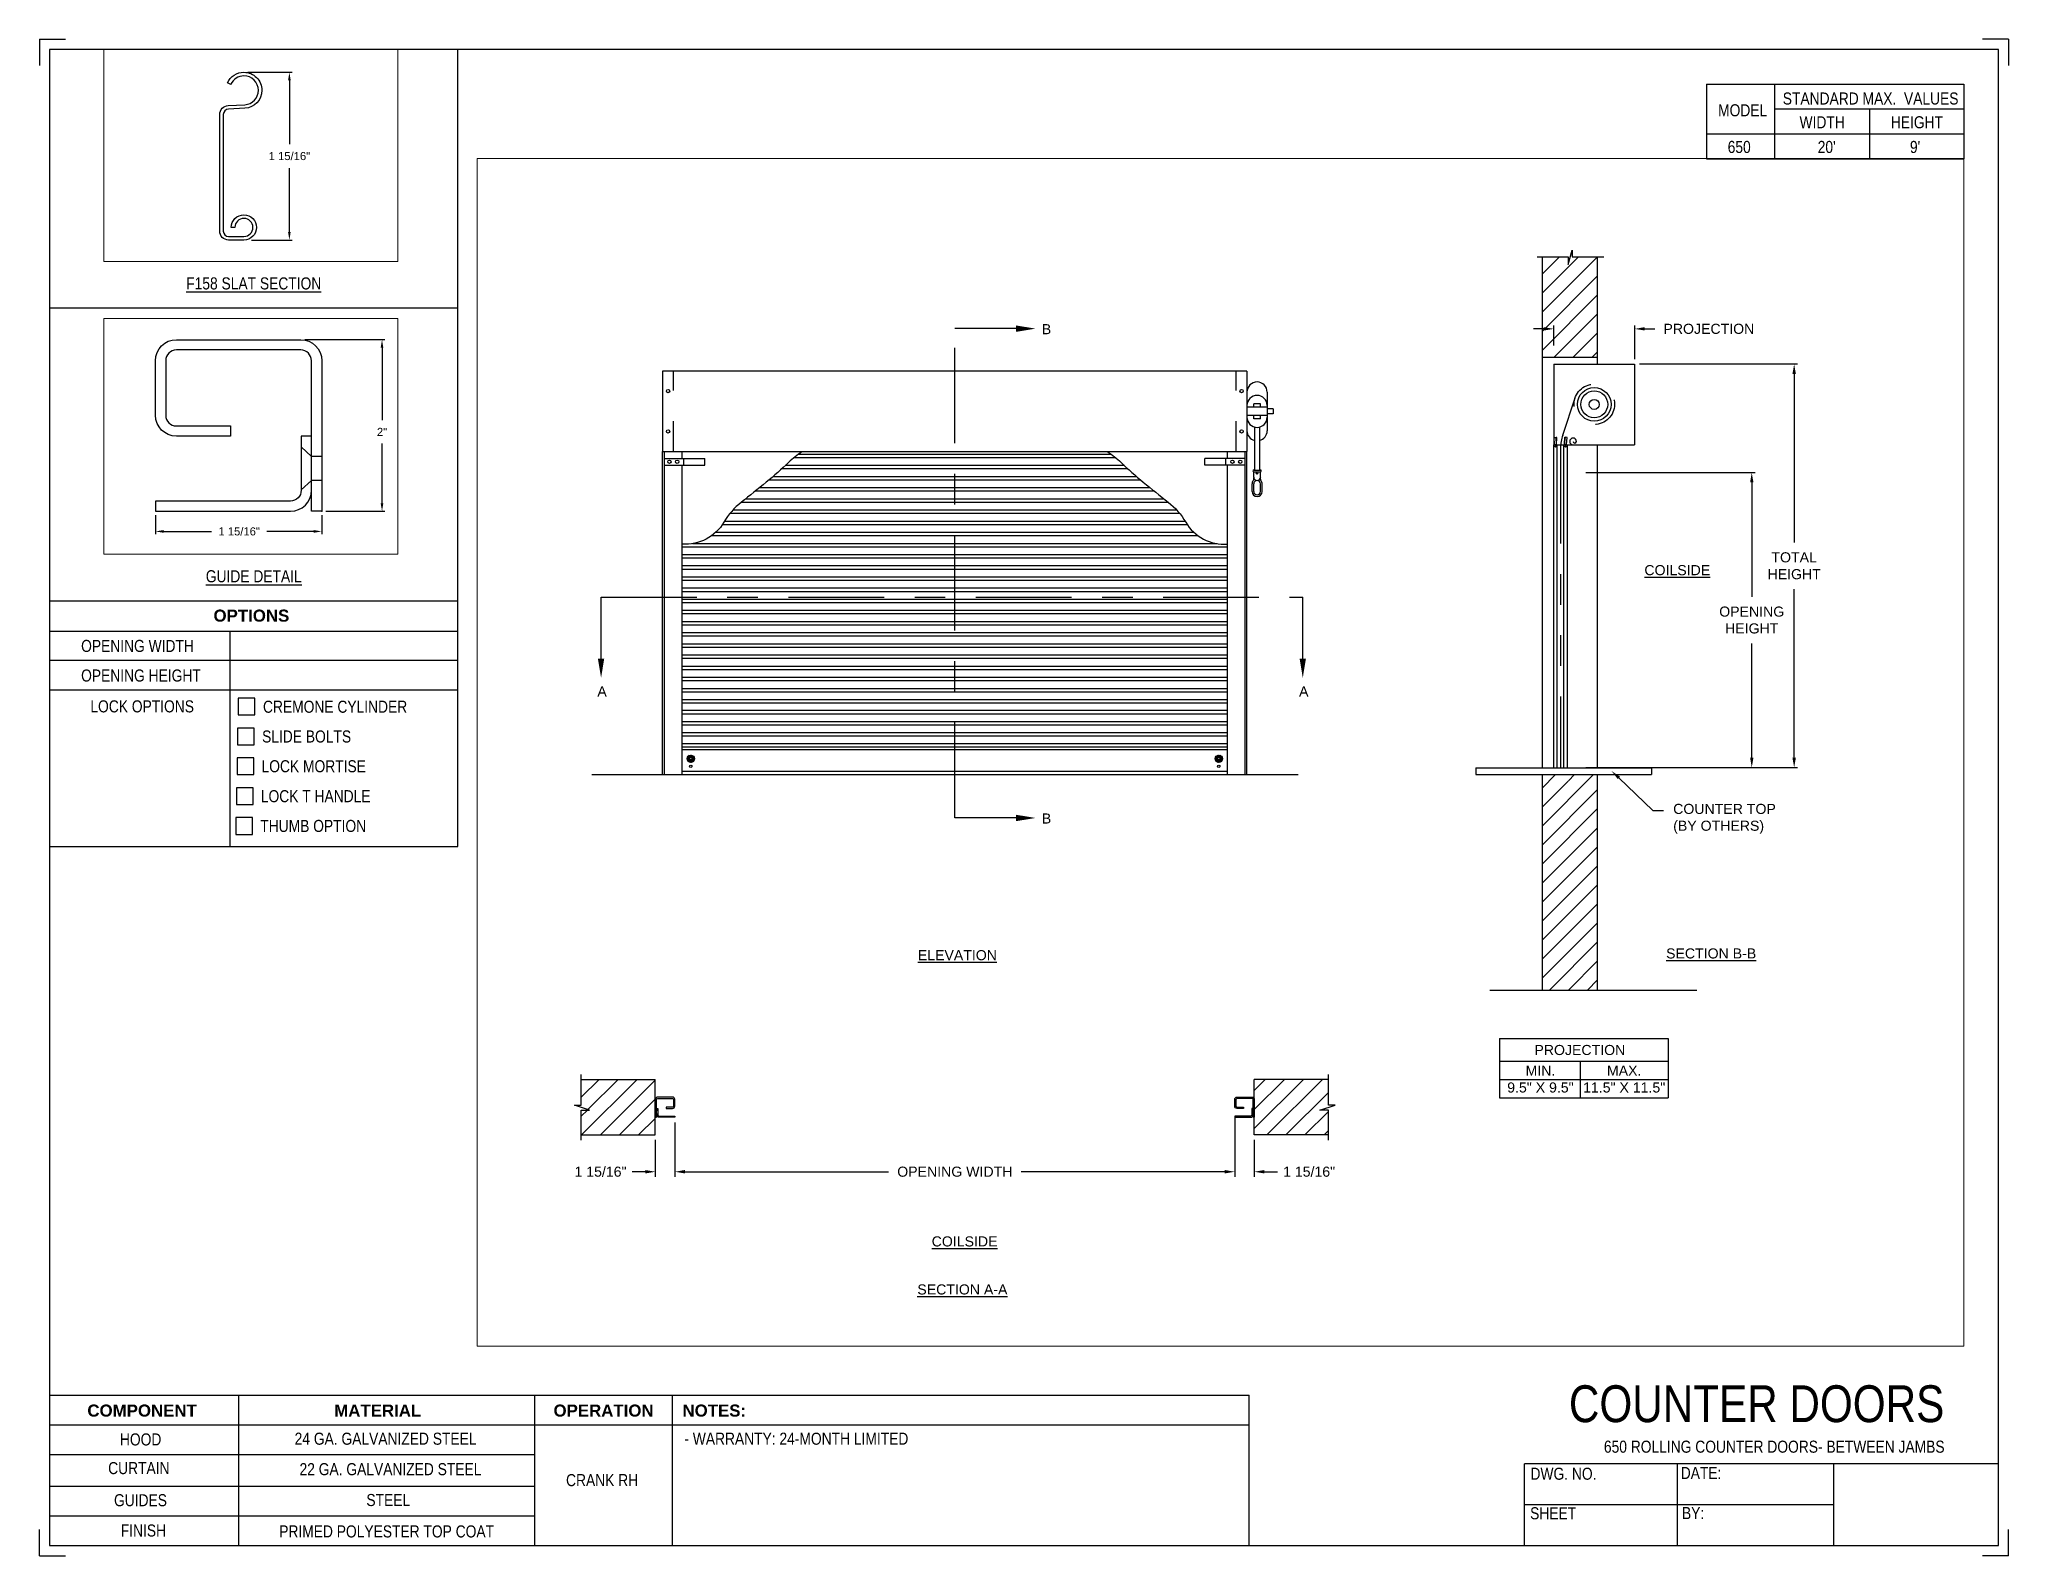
# Paper-space layout '650 CRANK RH' of a CAD drawing. Header units: inches. Extents: x 0.1 to 10.9, y 0.1 to 8.4.
# The model-space entities are those that its viewports show. They can reach past a viewport. Long polylines and large blocks are cut down to what shows.
import ezdxf
from ezdxf import colors
from ezdxf.entities.mleader import LeaderData, LeaderLine
from ezdxf.math import Vec2, Vec3

# ---------------------------------------------------------------- set-up
doc = ezdxf.new("R2010")
doc.units = ezdxf.units.IN
doc.header["$LTSCALE"] = 0.25
doc.header["$MEASUREMENT"] = 0
for name, pattern in [('CENTER', [2, 1.25, -0.25, 0.25, -0.25]), ('HIDDEN', [0.375, 0.25, -0.125]), ('PHANTOM', [2.5, 1.25, -0.25, 0.25, -0.25, 0.25, -0.25])]:
    doc.linetypes.add(name, pattern=pattern)
for name, color, linetype in [('ANNOTATIONS', 1, 'Continuous'), ('CRANK RH', 7, 'Continuous'), ('DETAILS', 4, 'Continuous'), ('SECTION CUTS', 6, 'CENTER'), ('TITLE BLOCK', 7, 'Continuous')]:
    doc.layers.add(name, color=color, linetype=linetype)
doc.styles.add('ARIAL', font='arial.ttf', dxfattribs={"height": 0.09375})
doc.styles.add('CADdetails-DIMENSIONS', font='ARIALN.TTF', dxfattribs={"height": 2.38})
doc.styles.get("Standard").update_dxf_attribs({"font": 'romans.shx'})
doc.dimstyles.new('ARIAL', dxfattribs={"dimtxt": 0.09375, "dimasz": 0.09375, "dimexe": 0.03125, "dimexo": 0.046875, "dimgap": 0.09, "dimtad": 0, "dimtih": 1, "dimtoh": 1, "dimdec": 4, "dimzin": 0, "dimdsep": 46, "dimlunit": 4, "dimtxsty": 'ARIAL', "dimcen": 0.09, "dimadec": 0, "dimazin": 0, "dimtfac": 1, "dimtdec": 4, "dimtix": 1, "dimtofl": 0, "dimtmove": 0, "dimatfit": 3, "dimfxl": 0.18, "dimfrac": 2, "dimtolj": 1, "dimtzin": 0, "dimarcsym": 0})
doc.dimstyles.new('STANDARD$0', dxfattribs={"dimtxt": 0.09375, "dimasz": 0.09375, "dimexe": 0.03125, "dimexo": 0.046875, "dimgap": 0.09, "dimtad": 0, "dimtih": 1, "dimtoh": 1, "dimdec": 4, "dimzin": 0, "dimdsep": 46, "dimtxsty": 'ARIAL', "dimcen": 0.09, "dimadec": 0, "dimazin": 0, "dimtfac": 1, "dimtdec": 4, "dimtofl": 0, "dimtmove": 0, "dimatfit": 1, "dimfxl": 1, "dimtolj": 1, "dimtzin": 0, "dimarcsym": 0})
pattern_1 = [(45, (6.19053, -17.52354), (-0.08838835, 0.08838835), [])]
pattern_2 = [(45, (6.19053, -16.85585), (-0.088388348, 0.088388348), [])]

psp = doc.layouts.new('650 CRANK RH')

# ---------------------------------------------------------------- texts
at = {"layer": 'TITLE BLOCK', "attachment_point": 2, "style": 'CADdetails-DIMENSIONS'}
for s, width, insert, char_height in [('MODEL', 0.28815, (9.45, 8.068), 0.0664), ('STANDARD MAX.  VALUES', 1.75949, (10.155, 8.133), 0.06641), ('WIDTH', 0.42908, (9.888, 8.002), 0.0664), ('HEIGHT', 0.42908, (10.41, 8.002), 0.0664), ('\\pxqc;650', 0.29952, (9.431, 7.866), 0.0664)]:
    psp.add_mtext_dynamic_manual_height_columns(s, width=width, gutter_width=1.363, heights=[0], dxfattribs=dict(at, insert=insert, char_height=char_height))
at = {"layer": 'TITLE BLOCK', "style": 'CADdetails-DIMENSIONS'}
for s, insert, char_height, width, attachment_point in [("20'", (9.913, 7.866), 0.0664, 1.75949, 2), ("9'", (10.4, 7.866), 0.0664, 1.75949, 2), ('{\\LF158 SLAT SECTION}', (1.248, 7.114), 0.06641, 1.75949, 2), ('{\\LGUIDE DETAIL}', (1.248, 5.5), 0.06641, 1.75949, 2), ('{\\fArial|b1|i0|c0|p34;OPTIONS}', (1.235, 5.283), 0.06641, 1.75949, 2), ('OPENING WIDTH', (0.297, 5.116), 0.06641, 1.30693, 1), ('OPENING HEIGHT', (0.297, 4.953), 0.06641, 1.30693, 1), ('LOCK OPTIONS', (0.348, 4.783), 0.06641, 1.30693, 1), ('CREMONE CYLINDER', (1.299, 4.781), 0.06641, 1.23928, 1), ('SLIDE BOLTS', (1.294, 4.617), 0.06641, 1.53035, 1), ('LOCK MORTISE', (1.291, 4.453), 0.06641, 1.53035, 1), ('LOCK T HANDLE', (1.287, 4.288), 0.06641, 1.53035, 1), ('THUMB OPTION', (1.284, 4.124), 0.06641, 1.53035, 1), ('\\A1;\\pxqc;COUNTER DOORS', (10.642, 1.008), 0.20312, 2.23037, 3), ('{\\fArial|b1|i0|c0|p34;COMPONENT}', (0.633, 0.902), 0.06641, 1.75949, 2), ('{\\fArial|b1|i0|c0|p34;MATERIAL}', (1.931, 0.902), 0.06641, 1.75949, 2), ('{\\fArial|b1|i0|c0|p34;OPERATION}', (3.175, 0.902), 0.06641, 1.75949, 2), ('{\\fArial|b1|i0|c0|p34;NOTES:}', (3.785, 0.902), 0.06641, 1.75949, 2), ('HOOD', (0.625, 0.743), 0.0664, 1.75949, 2), ('  24 GA. GALVANIZED STEEL', (1.953, 0.747), 0.06641, 1.75949, 2), ('\\pxql,t2;- WARRANTY: 24-MONTH LIMITED', (5.176, 0.747), 0.06641, 3.11182, 2), ('650 ROLLING COUNTER DOORS- BETWEEN JAMBS', (9.624, 0.703), 0.06641, 2.79915, 2), ('CURTAIN', (0.615, 0.585), 0.0664, 1.75949, 2), ('  22 GA. GALVANIZED STEEL', (1.98, 0.579), 0.06641, 1.75949, 2), ('DWG. NO.', (8.463, 0.554), 0.0664, 1.75949, 2), ('DATE:', (9.221, 0.558), 0.0664, 1.75949, 2), ('\\P\\PCRANK RH', (3.167, 0.74), 0.0664, 1.75949, 2), ('GUIDES', (0.624, 0.408), 0.0664, 1.75949, 2), ('STEEL', (1.989, 0.409), 0.0664, 1.75949, 2), ('SHEET', (8.406, 0.336), 0.0664, 1.75949, 2), ('BY:', (9.177, 0.337), 0.0664, 1.75949, 2), ('FINISH', (0.64, 0.241), 0.0664, 1.75949, 2), ('PRIMED POLYESTER TOP COAT', (1.98, 0.236), 0.06641, 1.75949, 2)]:
    psp.add_mtext(s, dxfattribs=dict(at, insert=insert, char_height=char_height, width=width, attachment_point=attachment_point))

msp = doc.modelspace()

# ---------------------------------------------------------------- texts
at = {"layer": 'ANNOTATIONS', "char_height": 0.09375, "attachment_point": 2, "style": 'ARIAL'}
for s, insert, width in [('{\\LCOILSIDE}', (210.904, 242.76669), 1.3823677), ('{\\LELEVATION}', (204.21863, 239.18997), 3.0834986), ('{\\LSECTION B-B}', (211.21811, 239.20594), 1.3823677), ('{\\LCOILSIDE}', (204.28587, 236.5306), 1.3823677), ('{\\LSECTION A-A}', (204.26524, 236.08446), 1.3823677)]:
    msp.add_mtext(s, dxfattribs=dict(at, insert=insert, width=width))
for s, width, insert in [('PROJECTION ', 1.7594917, (209.99889, 238.30902)), ('MIN.\\P9.5" X 9.5" ', 0.6711642, (209.63287, 238.11703)), ('MAX.\\P11.5" X 11.5"', 0.7869326, (210.41052, 238.11703))]:
    msp.add_mtext_dynamic_manual_height_columns(s, width=width, gutter_width=1.36268, heights=[0], dxfattribs=dict(at, insert=insert))
at = {"layer": 'SECTION CUTS', "style": 'ARIAL'}
for s, p in [('B', (205.00295, 244.91153)), ('A', (200.87562, 241.54591)), ('A', (207.39157, 241.54591)), ('B', (205.00295, 240.36581))]:
    msp.add_text(s, height=0.09375, dxfattribs=at).set_placement(p)

# ---------------------------------------------------------------- blocks, each defined once
blk = doc.blocks.new('*D6')
at = {"layer": 'ANNOTATIONS', "color": 0, "lineweight": -2, "transparency": 16777216}
for p, q in [((170.877, 254.326), (170.877, 254.107)), ((172.814, 254.326), (172.814, 254.107)), ((170.971, 254.138), (171.53, 254.138)), ((172.721, 254.138), (172.173, 254.138))]:
    blk.add_line(p, q, dxfattribs=at)
at = {"layer": 'ANNOTATIONS', "color": 0, "transparency": 16777216}
for points in [[(170.971, 254.154), (170.971, 254.123), (170.877, 254.138)], [(172.721, 254.154), (172.721, 254.123), (172.814, 254.138)]]:
    blk.add_solid(points, dxfattribs=at)
at = {"layer": 'defpoints', "color": 0, "transparency": 16777216}
for p in [(170.877, 254.373), (172.814, 254.373), (170.877, 254.138)]:
    blk.add_point(p, dxfattribs=at)
at = {"layer": 'ANNOTATIONS', "color": 0, "transparency": 16777216, "insert": (171.852, 254.138), "char_height": 0.09375, "attachment_point": 5, "style": 'ARIAL'}
blk.add_mtext('\\A1;1 15/16"', dxfattribs=at)
blk = doc.blocks.new('*D7')
at = {"layer": 'ANNOTATIONS', "color": 0, "lineweight": -2, "transparency": 16777216}
for p, q in [((172.616, 256.373), (173.547, 256.373)), ((173.516, 256.279), (173.516, 255.435)), ((173.516, 254.466), (173.516, 255.161)), ((172.861, 254.373), (173.547, 254.373))]:
    blk.add_line(p, q, dxfattribs=at)
at = {"layer": 'ANNOTATIONS', "color": 0, "transparency": 16777216}
for points in [[(173.5, 256.279), (173.531, 256.279), (173.516, 256.373)], [(173.5, 254.466), (173.531, 254.466), (173.516, 254.373)]]:
    blk.add_solid(points, dxfattribs=at)
at = {"layer": 'defpoints', "color": 0, "transparency": 16777216}
for p in [(172.569, 256.373), (173.516, 256.373), (172.814, 254.373)]:
    blk.add_point(p, dxfattribs=at)
at = {"layer": 'ANNOTATIONS', "color": 0, "transparency": 16777216, "insert": (173.516, 255.298), "char_height": 0.0938, "attachment_point": 5, "style": 'ARIAL'}
blk.add_mtext('\\A1;2"', dxfattribs=at)
blk = doc.blocks.new('*D29')
at = {"layer": 'ANNOTATIONS', "color": 0, "lineweight": -2, "transparency": 16777216}
for p, q in [((206.795, 237.637), (206.795, 237.1)), ((201.595, 237.376), (201.595, 237.1)), ((201.689, 237.131), (203.579, 237.131)), ((206.701, 237.131), (204.811, 237.131))]:
    blk.add_line(p, q, dxfattribs=at)
at = {"layer": 'ANNOTATIONS', "color": 0, "transparency": 16777216}
for points in [[(201.689, 237.147), (201.689, 237.115), (201.595, 237.131)], [(206.701, 237.147), (206.701, 237.115), (206.795, 237.131)]]:
    blk.add_solid(points, dxfattribs=at)
at = {"layer": 'defpoints', "color": 0, "transparency": 16777216}
for p in [(206.795, 237.684), (201.595, 237.423), (206.795, 237.131)]:
    blk.add_point(p, dxfattribs=at)
at = {"layer": 'ANNOTATIONS', "color": 0, "transparency": 16777216, "insert": (204.195, 237.131), "char_height": 0.09375, "attachment_point": 5, "style": 'ARIAL'}
blk.add_mtext('\\A1;OPENING WIDTH', dxfattribs=at)
blk = doc.blocks.new('*D22')
at = {"layer": 'ANNOTATIONS', "color": 0, "lineweight": -2, "transparency": 16777216}
for p, q in [((201.595, 237.59), (201.595, 237.084)), ((201.414, 237.426), (201.414, 237.084)), ((201.32, 237.131), (201.199, 237.131)), ((201.689, 237.131), (201.783, 237.131))]:
    blk.add_line(p, q, dxfattribs=at)
at = {"layer": 'ANNOTATIONS', "color": 0, "transparency": 16777216}
for points in [[(201.32, 237.147), (201.32, 237.115), (201.414, 237.131)], [(201.689, 237.147), (201.689, 237.115), (201.595, 237.131)]]:
    blk.add_solid(points, dxfattribs=at)
at = {"layer": 'defpoints', "color": 0, "transparency": 16777216}
for p in [(201.595, 237.637), (201.414, 237.472), (201.595, 237.131)]:
    blk.add_point(p, dxfattribs=at)
at = {"layer": 'ANNOTATIONS', "color": 0, "transparency": 16777216, "insert": (200.905, 237.131), "char_height": 0.09375, "attachment_point": 5, "style": 'ARIAL'}
blk.add_mtext('\\A1;1 15/16"', dxfattribs=at)
blk = doc.blocks.new('*D23')
at = {"layer": 'ANNOTATIONS', "color": 0, "lineweight": -2, "transparency": 16777216}
for p, q in [((206.795, 237.59), (206.795, 237.084)), ((206.976, 237.426), (206.976, 237.084)), ((206.701, 237.131), (206.607, 237.131)), ((207.07, 237.131), (207.191, 237.131))]:
    blk.add_line(p, q, dxfattribs=at)
at = {"layer": 'ANNOTATIONS', "color": 0, "transparency": 16777216}
for points in [[(206.701, 237.147), (206.701, 237.115), (206.795, 237.131)], [(207.07, 237.147), (207.07, 237.115), (206.976, 237.131)]]:
    blk.add_solid(points, dxfattribs=at)
at = {"layer": 'defpoints', "color": 0, "transparency": 16777216}
for p in [(206.795, 237.637), (206.976, 237.472), (206.976, 237.131)]:
    blk.add_point(p, dxfattribs=at)
at = {"layer": 'ANNOTATIONS', "color": 0, "transparency": 16777216, "insert": (207.485, 237.131), "char_height": 0.09375, "attachment_point": 5, "style": 'ARIAL'}
blk.add_mtext('\\A1;1 15/16"', dxfattribs=at)
blk = doc.blocks.new('*D24')
at = {"layer": 'ANNOTATIONS', "color": 0, "lineweight": -2, "transparency": 16777216}
for p, q in [((209.664, 244.961), (209.57, 244.961)), ((209.758, 244.807), (209.758, 244.992)), ((210.508, 244.681), (210.508, 244.992)), ((210.601, 244.961), (210.695, 244.961))]:
    blk.add_line(p, q, dxfattribs=at)
at = {"layer": 'ANNOTATIONS', "color": 0, "transparency": 16777216}
for points in [[(209.664, 244.977), (209.664, 244.946), (209.758, 244.961)], [(210.601, 244.977), (210.601, 244.946), (210.508, 244.961)]]:
    blk.add_solid(points, dxfattribs=at)
at = {"layer": 'defpoints', "color": 0, "transparency": 16777216}
for p in [(210.508, 244.961), (209.758, 244.76), (210.508, 244.635)]:
    blk.add_point(p, dxfattribs=at)
at = {"layer": 'ANNOTATIONS', "color": 0, "transparency": 16777216, "insert": (211.197, 244.961), "char_height": 0.09375, "attachment_point": 5, "style": 'ARIAL'}
blk.add_mtext('\\A1;PROJECTION', dxfattribs=at)
blk = doc.blocks.new('*X8')
at = {"color": 0, "linetype": 'Continuous'}
for p, q in [((2.144, 5.299), (2.185, 5.339)), ((2.144, 5.304), (2.18, 5.339)), ((2.144, 5.309), (2.174, 5.339)), ((2.145, 5.294), (2.189, 5.338)), ((2.146, 5.317), (2.167, 5.338)), ((2.147, 5.29), (2.193, 5.336)), ((2.149, 5.287), (2.167, 5.305)), ((2.164, 5.274), (2.209, 5.319)), ((2.168, 5.272), (2.211, 5.315)), ((2.172, 5.271), (2.212, 5.311)), ((2.177, 5.271), (2.212, 5.306)), ((2.178, 5.316), (2.196, 5.334)), ((2.183, 5.315), (2.2, 5.332)), ((2.186, 5.313), (2.203, 5.329)), ((2.188, 5.31), (2.205, 5.326)), ((2.189, 5.305), (2.207, 5.323)), ((2.151, 5.284), (2.168, 5.3)), ((2.154, 5.281), (2.17, 5.297)), ((2.157, 5.278), (2.174, 5.295)), ((2.16, 5.276), (2.178, 5.294)), ((2.183, 5.271), (2.212, 5.3)), ((2.191, 5.273), (2.21, 5.293))]:
    blk.add_line(p, q, dxfattribs=at)
blk = doc.blocks.new('*D25')
at = {"layer": 'ANNOTATIONS', "color": 0, "lineweight": -2, "transparency": 16777216}
for p, q in [((210.055, 243.627), (211.626, 243.627)), ((211.595, 243.534), (211.595, 242.473)), ((211.595, 240.978), (211.595, 242.039)), ((210.055, 240.885), (211.626, 240.885))]:
    blk.add_line(p, q, dxfattribs=at)
at = {"layer": 'ANNOTATIONS', "color": 0, "transparency": 16777216}
for points in [[(211.58, 243.534), (211.611, 243.534), (211.595, 243.627)], [(211.58, 240.978), (211.611, 240.978), (211.595, 240.885)]]:
    blk.add_solid(points, dxfattribs=at)
at = {"layer": 'defpoints', "color": 0, "transparency": 16777216}
for p in [(210.008, 243.627), (210.008, 240.885), (211.595, 240.885)]:
    blk.add_point(p, dxfattribs=at)
at = {"layer": 'ANNOTATIONS', "color": 0, "transparency": 16777216, "insert": (211.595, 242.256), "char_height": 0.09375, "attachment_point": 5, "style": 'ARIAL'}
blk.add_mtext('\\A1;OPENING \\PHEIGHT', dxfattribs=at)
blk = doc.blocks.new('*D26')
at = {"layer": 'ANNOTATIONS', "color": 0, "lineweight": -2, "transparency": 16777216}
for p, q in [((210.554, 244.635), (212.02, 244.635)), ((211.989, 244.541), (211.989, 242.977)), ((211.989, 240.978), (211.989, 242.542)), ((210.554, 240.885), (212.02, 240.885))]:
    blk.add_line(p, q, dxfattribs=at)
at = {"layer": 'ANNOTATIONS', "color": 0, "transparency": 16777216}
for points in [[(211.973, 244.541), (212.005, 244.541), (211.989, 244.635)], [(211.973, 240.978), (212.005, 240.978), (211.989, 240.885)]]:
    blk.add_solid(points, dxfattribs=at)
at = {"layer": 'defpoints', "color": 0, "transparency": 16777216}
for p in [(210.508, 244.635), (210.508, 240.885), (211.989, 240.885)]:
    blk.add_point(p, dxfattribs=at)
at = {"layer": 'ANNOTATIONS', "color": 0, "transparency": 16777216, "insert": (211.989, 242.76), "char_height": 0.0938, "attachment_point": 5, "style": 'ARIAL'}
blk.add_mtext('\\A1;TOTAL \\PHEIGHT', dxfattribs=at)
blk = doc.blocks.new('*D52')
at = {"layer": 'ANNOTATIONS', "color": 0, "lineweight": -2, "transparency": 16777216}
for p, q in [((171.954, 259.415), (172.468, 259.415)), ((172.437, 259.321), (172.437, 258.576)), ((172.437, 257.554), (172.437, 258.299)), ((171.996, 257.46), (172.468, 257.46))]:
    blk.add_line(p, q, dxfattribs=at)
at = {"layer": 'ANNOTATIONS', "color": 0, "transparency": 16777216}
for points in [[(172.421, 259.321), (172.452, 259.321), (172.437, 259.415)], [(172.421, 257.554), (172.452, 257.554), (172.437, 257.46)]]:
    blk.add_solid(points, dxfattribs=at)
at = {"layer": 'defpoints', "color": 0, "transparency": 16777216}
for p in [(171.907, 259.415), (171.949, 257.46), (172.437, 257.46)]:
    blk.add_point(p, dxfattribs=at)
at = {"layer": 'ANNOTATIONS', "color": 0, "transparency": 16777216, "insert": (172.437, 258.438), "char_height": 0.09375, "attachment_point": 5, "style": 'ARIAL'}
blk.add_mtext('\\A1;1 15/16"', dxfattribs=at)

# ---------------------------------------------------------------- dimensions: what is measured, and where the dimension line sits
at = {"layer": 'ANNOTATIONS'}
dim = msp.add_linear_dim(base=(172.43684, 257.46018), p1=(171.90727, 259.41499), p2=(171.94944, 257.46018), angle=90, text='1 15/16"', dimstyle='STANDARD$0', dxfattribs=at)
dim.commit()
dim.dimension.update_dxf_attribs({"geometry": '*D52', "text_midpoint": (172.43684, 258.43759), "dimtype": 160})
for base, p2, angle, picture, middle in [((173.51571, 256.37255), (172.56934, 256.37255), 90, '*D7', (173.51571, 255.29795)), ((170.87684, 254.13825), (170.87684, 254.37255), 180, '*D6', (171.85177, 254.13825))]:
    dim = msp.add_linear_dim(base=base, p1=(172.81434, 254.37255), p2=p2, angle=angle, dimstyle='ARIAL', dxfattribs=at)
    dim.commit()
    dim.dimension.update_dxf_attribs({"geometry": picture, "text_midpoint": middle, "dimtype": 160})
dim = msp.add_linear_dim(base=(210.50761, 244.96116), p1=(209.75761, 244.76043), p2=(210.50761, 244.63462), text='PROJECTION', dimstyle='STANDARD$0', dxfattribs=at)
dim.commit()
dim.dimension.update_dxf_attribs({"geometry": '*D24', "text_midpoint": (211.19672, 244.96116), "dimtype": 160})
for base, p1, p2, text, picture, middle in [((211.98893, 240.88462), (210.50761, 244.63462), (210.50761, 240.88462), 'TOTAL \\PHEIGHT', '*D26', (211.98893, 242.75962)), ((211.59518, 240.88462), (210.00792, 243.62742), (210.00792, 240.88462), 'OPENING \\PHEIGHT', '*D25', (211.59518, 242.25602))]:
    dim = msp.add_linear_dim(base=base, p1=p1, p2=p2, angle=90, text=text, dimstyle='STANDARD$0', dxfattribs=at)
    dim.commit()
    dim.dimension.update_dxf_attribs({"geometry": picture, "text_midpoint": middle})
for base, p1, p2, picture, middle in [((201.59531, 237.13098), (201.41367, 237.47248), (201.59531, 237.63664), '*D22', (200.90464, 237.13098)), ((206.97617, 237.13098), (206.79453, 237.63654), (206.97617, 237.47248), '*D23', (207.4852, 237.13098))]:
    dim = msp.add_linear_dim(base=base, p1=p1, p2=p2, text='1 15/16"', dimstyle='STANDARD$0', override={"dimexe": 0.046875, "dimgap": 0.0625, "dimlunit": 4, "dimcen": 0.089844, "dimatfit": 0, "dimfxl": 0.18, "dimfrac": 2}, dxfattribs=at)
    dim.commit()
    dim.dimension.update_dxf_attribs({"geometry": picture, "text_midpoint": middle, "dimtype": 160})
dim = msp.add_linear_dim(base=(206.79453, 237.13098), p1=(201.59531, 237.42284), p2=(206.79453, 237.68352), text='OPENING WIDTH', dimstyle='STANDARD$0', dxfattribs=at)
dim.commit()
dim.dimension.update_dxf_attribs({"geometry": '*D29', "text_midpoint": (204.19492, 237.13098)})

# ---------------------------------------------------------------- hatches: boundary and pattern name
at = {"layer": 'CRANK RH', "linetype": 'Continuous'}
h = msp.add_hatch(dxfattribs=at)
h.set_pattern_fill('ANSI31', color=256, style=0)
h.set_pattern_definition(pattern_2)
h.paths.add_polyline_path([(210.16386, 245.62914), (209.92736, 245.62914), (209.92736, 245.6938), (209.88895, 245.56044), (209.88895, 245.62914), (209.64823, 245.62914), (209.64823, 244.69712), (210.16386, 244.69712)])
h = msp.add_hatch(dxfattribs=at)
h.set_pattern_fill('ANSI31', color=256, style=0)
h.set_pattern_definition(pattern_2)
h.paths.add_polyline_path([(210.16386, 240.82062), (209.92736, 240.82062), (209.92736, 240.88528), (209.88895, 240.75192), (209.88895, 240.82062), (209.64823, 240.82062), (209.64823, 238.8189), (210.16386, 238.8189)])
at = {"layer": 'CRANK RH'}
h = msp.add_hatch(dxfattribs=at)
h.set_pattern_fill('ANSI31', color=256, style=0)
h.set_pattern_definition(pattern_1)
h.paths.add_polyline_path([(201.41367, 237.98811), (200.72617, 237.98811), (200.72617, 237.7509), (200.66207, 237.7509), (200.80414, 237.704), (200.72617, 237.704), (200.72617, 237.47248), (201.41367, 237.47248), (201.41367, 237.63498)])
h = msp.add_hatch(dxfattribs=at)
h.set_pattern_fill('ANSI31', color=256, style=0)
h.set_pattern_definition(pattern_1)
h.paths.add_polyline_path([(207.72777, 237.7509), (207.66367, 237.7509), (207.66367, 237.98811), (206.97617, 237.98811), (206.97617, 237.47248), (206.99434, 237.47248), (207.66367, 237.47248), (207.66367, 237.704), (207.5857, 237.704)])

# ---------------------------------------------------------------- linework, layer by layer
at = {"layer": 'ANNOTATIONS'}
for p, q in [((209.25269, 238.36845), (209.25269, 237.81708)), ((209.25269, 238.36845), (210.8178, 238.36845)), ((210.8178, 238.36845), (210.8178, 237.81708)), ((209.25269, 238.15698), (210.8178, 238.15698)), ((210.00305, 238.15698), (210.00305, 237.81708)), ((209.25269, 237.98703), (210.8178, 237.98703)), ((209.25269, 237.81708), (210.8178, 237.81708)), ((201.59531, 237.49904), (201.59531, 237.09973)), ((206.79453, 237.51154), (206.79453, 237.09973))]:
    msp.add_line(p, q, dxfattribs=at)
at = {"layer": 'CRANK RH', "linetype": 'Continuous'}
for p, q in [((209.60184, 245.62914), (209.88895, 245.62914)), ((209.64823, 245.62914), (209.64823, 240.88462)), ((209.88895, 245.56044), (209.92736, 245.6938)), ((209.88895, 245.62914), (209.88895, 245.56044)), ((209.92736, 245.6938), (209.92736, 245.62914)), ((209.92736, 245.62914), (210.22255, 245.62914)), ((210.16386, 244.63462), (210.16386, 245.62914)), ((209.64823, 244.69712), (210.16386, 244.69712)), ((206.90781, 244.56862), (201.48203, 244.56862)), ((201.48203, 244.56862), (201.48203, 243.82062)), ((206.90781, 244.56862), (206.90781, 243.82062)), ((209.75761, 244.63462), (210.50761, 244.63462)), ((209.75761, 244.63462), (209.75761, 243.88462)), ((210.50761, 244.63462), (210.50761, 243.88462)), ((201.48203, 244.3743), (201.48203, 244.01493)), ((207.09531, 244.3743), (207.09531, 244.01493)), ((209.83942, 243.9737), (209.95477, 244.31902)), ((206.97031, 244.23368), (206.97031, 244.26493)), ((206.97031, 244.1243), (206.97031, 244.15555)), ((207.03281, 244.23368), (207.03281, 244.26493)), ((207.03281, 244.1243), (207.03281, 244.15555)), ((207.15204, 244.21805), (207.15204, 244.17118)), ((206.97812, 244.04905), (206.97812, 243.64978)), ((207.025, 244.04905), (207.025, 243.64978)), ((209.76494, 243.88806), (209.76185, 243.95345)), ((209.76185, 243.95345), (209.77949, 243.95345)), ((209.78258, 243.88806), (209.77949, 243.95345)), ((209.78476, 243.95279), (209.77949, 243.95345)), ((209.78258, 243.88806), (209.78476, 243.95279)), ((209.85766, 243.88901), (209.86425, 243.95414)), ((209.85766, 243.88901), (209.85895, 243.95376)), ((209.85895, 243.95376), (209.86425, 243.95414)), ((209.88187, 243.95319), (209.86425, 243.95414)), ((209.87528, 243.88806), (209.88187, 243.95319)), ((201.48203, 240.82062), (201.48203, 243.82062)), ((201.48203, 243.82062), (206.90781, 243.82062)), ((201.49765, 240.82062), (201.49765, 243.82062)), ((201.49765, 243.75812), (201.87265, 243.75812)), ((201.66367, 243.75812), (201.66367, 243.82062)), ((201.67929, 243.69562), (201.67929, 243.75812)), ((201.87265, 243.69562), (201.87265, 243.75812)), ((205.69079, 243.76317), (202.69905, 243.76317)), ((205.65036, 243.79442), (202.73948, 243.79442)), ((206.89219, 243.75812), (206.51719, 243.75812)), ((206.51719, 243.69562), (206.51719, 243.75812)), ((206.71054, 243.69562), (206.71054, 243.75812)), ((206.72617, 243.75812), (206.72617, 243.82062)), ((206.89219, 240.82062), (206.89219, 243.82062)), ((206.90781, 240.82062), (206.90781, 243.82062)), ((209.75761, 243.88462), (209.78886, 243.88462)), ((209.75761, 240.88462), (209.75761, 243.88462)), ((209.76494, 243.88462), (209.76494, 243.88806)), ((209.76494, 243.88806), (209.78258, 243.88806)), ((209.78258, 243.88462), (209.78258, 243.88806)), ((209.78886, 240.88462), (209.78886, 243.88462)), ((209.78886, 243.88462), (209.85136, 243.88462)), ((209.85136, 240.88462), (209.85136, 243.88462)), ((209.85136, 243.88462), (209.88261, 243.88462)), ((209.85766, 243.88901), (209.85763, 243.88806)), ((209.87528, 243.88806), (209.85763, 243.88806)), ((209.85763, 243.88462), (209.85763, 243.88806)), ((209.86698, 243.88462), (210.50761, 243.88462)), ((209.87528, 243.88462), (209.87528, 243.88806)), ((209.88261, 243.88462), (209.88261, 240.88462)), ((210.16386, 240.88462), (210.16386, 243.88462)), ((201.49765, 243.69562), (201.87265, 243.69562)), ((201.66367, 240.82062), (201.66367, 243.69562)), ((205.88461, 243.58719), (202.50523, 243.58719)), ((205.803, 243.65956), (202.58684, 243.65956)), ((205.7694, 243.69081), (202.62044, 243.69081)), ((206.89219, 243.69562), (206.51719, 243.69562)), ((206.72617, 240.82062), (206.72617, 243.69562)), ((206.97031, 243.63415), (207.03281, 243.63415)), ((206.97031, 243.58379), (206.97031, 243.63415)), ((207.03281, 243.58379), (207.03281, 243.63415)), ((206.04921, 243.45233), (202.34062, 243.45233)), ((206.01039, 243.48358), (202.37945, 243.48358)), ((205.92161, 243.55594), (202.46823, 243.55594)), ((206.95469, 243.45023), (206.95469, 243.52129)), ((207.03281, 243.45023), (207.03281, 243.52129)), ((207.04844, 243.45023), (207.04844, 243.52129)), ((206.28399, 243.2451), (202.10585, 243.2451)), ((206.25719, 243.27635), (202.13264, 243.27635)), ((206.1797, 243.34871), (202.21014, 243.34871)), ((206.14007, 243.37996), (202.24977, 243.37996)), ((206.45561, 243.03787), (201.93423, 243.03787)), ((206.41707, 243.06912), (201.97277, 243.06912)), ((206.35427, 243.14148), (202.03557, 243.14148)), ((206.3347, 243.17273), (202.05514, 243.17273)), ((206.72617, 242.93425), (201.66367, 242.93425)), ((206.72617, 242.86189), (201.66367, 242.86189)), ((206.62973, 242.9655), (201.76011, 242.9655)), ((206.72617, 242.83064), (201.66367, 242.83064)), ((206.72617, 242.75828), (201.66367, 242.75828)), ((206.72617, 242.72703), (201.66367, 242.72703)), ((206.72617, 242.65466), (201.66367, 242.65466)), ((206.72617, 242.62341), (201.66367, 242.62341)), ((206.72617, 242.55105), (201.66367, 242.55105)), ((206.72617, 242.5198), (201.66367, 242.5198)), ((206.72617, 242.44743), (201.66367, 242.44743)), ((206.72617, 242.41618), (201.66367, 242.41618)), ((206.72617, 242.34382), (201.66367, 242.34382)), ((206.72617, 242.31257), (201.66367, 242.31257)), ((206.72617, 242.2402), (201.66367, 242.2402)), ((206.72617, 242.20895), (201.66367, 242.20895)), ((206.72617, 242.13659), (201.66367, 242.13659)), ((206.72617, 242.10534), (201.66367, 242.10534)), ((206.72617, 242.03297), (201.66367, 242.03297)), ((206.72617, 242.00172), (201.66367, 242.00172)), ((206.72617, 241.92936), (201.66367, 241.92936)), ((206.72617, 241.89811), (201.66367, 241.89811)), ((206.72617, 241.82574), (201.66367, 241.82574)), ((206.72617, 241.79449), (201.66367, 241.79449)), ((206.72617, 241.72213), (201.66367, 241.72213)), ((206.72617, 241.69088), (201.66367, 241.69088)), ((206.72617, 241.61852), (201.66367, 241.61852)), ((206.72617, 241.58727), (201.66367, 241.58727)), ((206.72617, 241.5149), (201.66367, 241.5149)), ((206.72617, 241.48365), (201.66367, 241.48365)), ((206.72617, 241.41443), (201.66367, 241.41443)), ((206.72617, 241.38318), (201.66367, 241.38318)), ((206.72617, 241.31081), (201.66367, 241.31081)), ((206.72617, 241.27956), (201.66367, 241.27956)), ((206.72617, 241.2072), (201.66367, 241.2072)), ((206.72617, 241.17595), (201.66367, 241.17595)), ((206.72617, 241.10653), (201.66367, 241.10653)), ((206.72617, 241.07528), (201.66367, 241.07528)), ((206.72617, 241.05036), (201.66367, 241.05036)), ((206.72617, 240.84767), (201.66367, 240.84767)), ((209.03263, 240.88462), (210.66386, 240.88462)), ((209.03263, 240.88462), (209.03263, 240.82062)), ((210.66386, 240.88462), (210.66386, 240.82062)), ((209.03263, 240.82062), (210.66386, 240.82062)), ((209.64823, 240.82062), (209.64823, 238.81927)), ((210.16386, 238.81927), (210.16386, 240.82062)), ((209.16249, 238.81927), (211.08621, 238.81927)), ((200.72617, 237.7509), (200.72617, 238.03498)), ((207.66367, 237.7509), (207.66367, 238.03498)), ((200.80414, 237.704), (200.66207, 237.7509)), ((200.66207, 237.7509), (200.72617, 237.7509)), ((207.5857, 237.704), (207.72777, 237.7509)), ((207.72777, 237.7509), (207.66367, 237.7509)), ((200.72617, 237.42561), (200.72617, 237.704)), ((200.72617, 237.704), (200.80414, 237.704)), ((201.41367, 237.6967), (201.42492, 237.6967)), ((201.41367, 237.67034), (201.42492, 237.67034)), ((201.43617, 237.70696), (201.42492, 237.6967)), ((201.43617, 237.66008), (201.42492, 237.67034)), ((206.95367, 237.70696), (206.96492, 237.6967)), ((206.95367, 237.66008), (206.96492, 237.67034)), ((206.97617, 237.6967), (206.96492, 237.6967)), ((206.97617, 237.67034), (206.96492, 237.67034)), ((207.66367, 237.704), (207.5857, 237.704)), ((207.66367, 237.42561), (207.66367, 237.704))]:
    msp.add_line(p, q, dxfattribs=at)
at = {"layer": 'CRANK RH', "linetype": 'HIDDEN'}
for p, q in [((201.58164, 243.82062), (201.58164, 244.56862)), ((201.58164, 243.82062), (201.58164, 244.56862)), ((206.8082, 243.82062), (206.8082, 244.56862))]:
    msp.add_line(p, q, dxfattribs=at)
at = {"layer": 'CRANK RH', "linetype": 'PHANTOM'}
for p, q in [((207.09531, 244.23368), (206.90781, 244.23368)), ((207.09531, 244.15555), (206.90781, 244.15555)), ((207.03281, 244.26493), (206.97031, 244.26493)), ((207.03281, 244.1243), (206.97031, 244.1243)), ((207.15204, 244.21805), (207.09531, 244.21805)), ((207.15204, 244.17118), (207.09531, 244.17118)), ((209.82011, 243.8549), (209.82011, 240.88462))]:
    msp.add_line(p, q, dxfattribs=at)
at = {"layer": 'CRANK RH'}
for p, q in [((206.97031, 243.64978), (207.03281, 243.64978)), ((206.97031, 243.45023), (206.97031, 243.52129)), ((200.82387, 240.82062), (207.38212, 240.82062)), ((200.72617, 237.98811), (201.41367, 237.98811)), ((201.41367, 237.47248), (201.41367, 237.98811)), ((206.97617, 237.47248), (206.97617, 237.98811)), ((207.66367, 237.98811), (206.97617, 237.98811)), ((200.72617, 237.47248), (201.41367, 237.47248)), ((207.66367, 237.47248), (206.97617, 237.47248))]:
    msp.add_line(p, q, dxfattribs=at)
at = {"layer": 'CRANK RH', "linetype": 'Continuous'}
for points in [[(202.77501, 243.81862, 0.04994125), (202.65292, 243.72187, -0.02135943), (202.44447, 243.53637, -0.00459955), (202.21287, 243.35087, 0.09348756), (202.05074, 243.16537, -0.28353071), (201.66367, 242.96069, 0.72847355)], [(205.61483, 243.81862, -0.04994125), (205.73692, 243.72187, 0.02135943), (205.94537, 243.53637, 0.00459955), (206.17697, 243.35087, -0.09348756), (206.3391, 243.16537, 0.28353071), (206.72617, 242.96069, -0.72847355)]]:
    msp.add_lwpolyline(points, format="xyb", dxfattribs=at)
at = {"layer": 'CRANK RH'}
for points in [[(201.42492, 237.63664), (201.42492, 237.80118, -0.41421356), (201.43664, 237.81289), (201.57234, 237.81289, -0.41421356), (201.58406, 237.80118), (201.58406, 237.74164, -0.41421356), (201.57234, 237.72993), (201.51328, 237.72993), (201.51328, 237.71868), (201.57234, 237.71868, 0.41421356), (201.59531, 237.74164), (201.59531, 237.80118, 0.41421356), (201.57234, 237.82414), (201.43664, 237.82414, 0.41421356), (201.41367, 237.80118), (201.41367, 237.63664)], [(201.59531, 237.63664), (201.44789, 237.63664, -0.41421356), (201.42492, 237.65961), (201.42492, 237.71868), (201.43617, 237.71868), (201.43617, 237.65961, 0.41421356), (201.44789, 237.64789), (201.59531, 237.64789)], [(206.96492, 237.63664), (206.96492, 237.80118, 0.41421356), (206.9532, 237.81289), (206.8175, 237.81289, 0.41421356), (206.80578, 237.80118), (206.80578, 237.74164, 0.41421356), (206.8175, 237.72993), (206.87656, 237.72993), (206.87656, 237.71868), (206.8175, 237.71868, -0.41421356), (206.79453, 237.74164), (206.79453, 237.80118, -0.41421356), (206.8175, 237.82414), (206.9532, 237.82414, -0.41421356), (206.97617, 237.80118), (206.97617, 237.63664)], [(206.79453, 237.63664), (206.94195, 237.63664, 0.41421356), (206.96492, 237.65961), (206.96492, 237.71868), (206.95367, 237.71868), (206.95367, 237.65961, -0.41421356), (206.94195, 237.64789), (206.79453, 237.64789)]]:
    msp.add_lwpolyline(points, format="xyb", close=True, dxfattribs=at)
at = {"layer": 'CRANK RH', "linetype": 'Continuous'}
for centre, radius in [((201.53183, 244.38312), 0.01562), ((201.53183, 244.38312), 0.01562), ((206.85801, 244.38312), 0.01562), ((206.85801, 244.38312), 0.01562), ((210.13261, 244.25962), 0.15625), ((210.13261, 244.25962), 0.125), ((210.13261, 244.25962), 0.04685), ((201.53183, 244.00812), 0.01562), ((201.53183, 244.00812), 0.01562), ((206.85801, 244.00812), 0.01562), ((206.85801, 244.00812), 0.01562), ((209.77354, 243.86864), 0.00687), ((209.86668, 243.86864), 0.00687), ((201.54453, 243.72687), 0.01562), ((201.61679, 243.72687), 0.01562), ((206.77304, 243.72687), 0.01562), ((206.84531, 243.72687), 0.01562), ((207.00156, 243.61853), 0.00781), ((201.74344, 240.96749), 0.0344), ((201.74344, 240.96749), 0.01114), ((201.74344, 240.89661), 0.01114), ((206.6464, 240.96749), 0.0344), ((206.6464, 240.96749), 0.01114), ((206.6464, 240.89661), 0.01114)]:
    msp.add_circle(centre, radius, dxfattribs=at)
at = {"layer": 'CRANK RH', "linetype": 'HIDDEN'}
msp.add_circle((210.13261, 244.25962), 0.1875, dxfattribs=at)
at = {"layer": 'CRANK RH', "linetype": 'Continuous'}
for centre, radius, start, end in [((207.00156, 244.3743), 0.09375, 0, 180), ((207.00156, 244.24941), 0.09375, 0, 180), ((207.00156, 244.13982), 0.09375, 180, 0), ((207.00156, 244.01493), 0.09375, 180, 255.522488), ((207.00156, 244.01493), 0.09375, 284.477512, 0), ((210.19511, 243.8549), 0.375, 161.529967, 180), ((209.93577, 243.91587), 0.03125, 0, 180), ((209.93577, 243.91587), 0.03125, 180, 270), ((209.95139, 243.91587), 0.01562, 180, 0)]:
    msp.add_arc(centre, radius, start, end, dxfattribs=at)
at = {"layer": 'CRANK RH'}
for centre, radius, start, end in [((206.97031, 243.64197), 0.00781, 90, 270), ((206.94057, 243.57012), 0.03125, 321.317813, 12.635625), ((207.00156, 243.58379), 0.03125, 180, 0), ((207.06255, 243.57012), 0.03125, 167.364375, 218.682187), ((207.03281, 243.64197), 0.00781, 270, 90), ((207.00156, 243.52129), 0.04688, 141.317813, 180), ((207.00156, 243.45023), 0.04688, 180, 0), ((207.00156, 243.52129), 0.03125, 0, 180), ((207.00156, 243.45023), 0.03125, 180, 0), ((207.00156, 243.52129), 0.04688, 0, 38.682187)]:
    msp.add_arc(centre, radius, start, end, dxfattribs=at)
at = {"layer": 'DETAILS'}
for p, q in [((171.9065, 259.41499), (171.90726, 259.41499)), ((171.9065, 259.37299), (171.90726, 259.37299)), ((171.12184, 256.37255), (172.56934, 256.37255)), ((172.57434, 255.12255), (172.69434, 255.01317)), ((172.81434, 255.01317), (172.69434, 255.01317)), ((172.57434, 254.62255), (172.69434, 254.73192)), ((172.81434, 254.73192), (172.69434, 254.73192))]:
    msp.add_line(p, q, dxfattribs=at)
msp.add_lwpolyline([(172.11727, 259.20499, -0.39895955), (171.91826, 258.99528), (171.72602, 258.9852, 0.39895955), (171.66726, 258.92329), (171.66726, 257.56418, 0.41421356), (171.72926, 257.50218), (171.90726, 257.50218, 2.41421356), (171.80226, 257.60718), (171.76026, 257.60718, -2.41421356), (171.90726, 257.46018), (171.72926, 257.46018, -0.41421356), (171.62526, 257.56418), (171.62526, 258.92329, -0.39895955), (171.72382, 259.02715), (171.91607, 259.03722, 0.39895955), (172.07527, 259.20499, 0.41491795), (171.90687, 259.37299, 0.29455643), (171.75408, 259.27495), (171.75377, 259.27426), (171.71555, 259.29168), (171.71586, 259.29237, -0.29428604), (171.9069, 259.41499, -0.41473176)], format="xyb", close=True, dxfattribs=at)
for points in [[(172.56934, 256.37255, -0.41421356), (172.81434, 256.12755), (172.81434, 254.37255), (172.69434, 254.37255), (172.69434, 256.12755, 0.41421356), (172.56934, 256.25255), (171.12184, 256.25255, 0.41421356), (170.99684, 256.12755), (170.99684, 255.49255, 0.41421356), (171.12184, 255.36755), (171.75184, 255.36755), (171.75184, 255.24755), (171.12184, 255.24755, -0.41421356), (170.87684, 255.49255), (170.87684, 256.12755, -0.41421356), (171.12184, 256.37255)], [(172.69434, 255.24755), (172.57434, 255.24755), (172.57434, 254.61755, -0.41421356), (172.44934, 254.49255), (170.87684, 254.49255), (170.87684, 254.37255), (172.44934, 254.37255, 0.41421356), (172.69434, 254.61755)]]:
    msp.add_lwpolyline(points, format="xyb", dxfattribs=at)
msp.add_point((172.81434, 254.37255), dxfattribs=at)
msp.add_point((172.81434, 254.37255), dxfattribs=at)
at = {"layer": 'SECTION CUTS'}
for p, q in [((204.19492, 240.4175), (204.19492, 244.96323)), ((200.9101, 242.46834), (207.42605, 242.46834))]:
    msp.add_line(p, q, dxfattribs=at)

# ---------------------------------------------------------------- block references
at = {"layer": 'CRANK RH', "linetype": 'Continuous'}
msp.add_blockref('*X8', (199.56539, 235.66237), dxfattribs=at)
at = {"layer": 'CRANK RH', "linetype": 'Continuous', "xscale": -1}
msp.add_blockref('*X8', (208.82445, 235.66237), dxfattribs=at)

msp.set_redraw_order([(e.dxf.handle, doc.entitydb.next_handle()) for e in msp.query("TEXT MTEXT ATTDEF DIMENSION ARC_DIMENSION")])  # texts and dimensions are drawn at this point

# ---------------------------------------------------------------- leaders
at = {"layer": 'ANNOTATIONS'}
ml = msp.add_multileader_mtext('Standard', dxfattribs=at)
ml.set_content('COUNTER TOP\\P(BY OTHERS)', color=256, style='ARIAL')
ml.set_leader_properties()
ml.build(insert=Vec2(0, 0))
ml.multileader.update_dxf_attribs({"dogleg_length": 0.36, "arrow_head_size": 0.09375})
ctx = ml.context
ctx.base_point, ctx.char_height, ctx.arrow_head_size, ctx.landing_gap_size, ctx.plane_origin = Vec3(210.77575, 240.48794), 0.09375, 0.09375, 0.09, Vec3(209.99071, 240.05471)
notes = []
notes.append((ctx, [(0, (1, 1, 0), (210.67779, 240.48794), (1, 0), 0.09796, [(0, [(210.29362, 240.85401)], 0, [])])]))
ctx.mtext.insert, ctx.mtext.flow_direction = Vec3(210.86575, 240.54859), 5
at = {"layer": 'SECTION CUTS'}
ml = msp.add_multileader_mtext('Standard', dxfattribs=at)
ml.set_content('', color=256)
ml.set_leader_properties()
ml.build(insert=Vec2(0, 0))
ml.multileader.update_dxf_attribs({"dogleg_length": 0, "arrow_head_size": 0.18})
ctx = ml.context
ctx.base_point, ctx.char_height, ctx.arrow_head_size, ctx.landing_gap_size, ctx.plane_origin, ctx.plane_x_axis, ctx.plane_y_axis = Vec3(204.19492, 244.96323), 0.18, 0.18, 0, Vec3(204.94444, 244.96323), Vec3(0, 1), Vec3(-1, 0)
notes.append((ctx, [(0, (1, 1, 0), (204.19492, 244.96323), (1, 0), 0, [(0, [(204.94444, 244.96323)], 0, [])])]))
ctx.mtext.insert, ctx.mtext.text_direction, ctx.mtext.rotation, ctx.mtext.flow_direction = Vec3(204.10492, 244.96323), Vec3(0, 1), 1.57079633, 5
ml = msp.add_multileader_mtext('Standard', dxfattribs=at)
ml.set_content('', color=256)
ml.set_leader_properties()
ml.build(insert=Vec2(0, 0))
ml.multileader.update_dxf_attribs({"dogleg_length": 0, "arrow_head_size": 0.18})
ctx = ml.context
ctx.base_point, ctx.char_height, ctx.arrow_head_size, ctx.landing_gap_size, ctx.plane_origin = Vec3(200.9101, 242.46834), 0.18, 0.18, 0, Vec3(200.9101, 241.71882)
notes.append((ctx, [(0, (1, 1, 0), (200.9101, 242.46834), (1, 0), 0, [(0, [(200.9101, 241.71882)], 0, [])])]))
ctx.mtext.insert, ctx.mtext.flow_direction = Vec3(200.9101, 242.55834), 5
ml = msp.add_multileader_mtext('Standard', dxfattribs=at)
ml.set_content('', color=256)
ml.set_leader_properties()
ml.build(insert=Vec2(0, 0))
ml.multileader.update_dxf_attribs({"dogleg_length": 0, "arrow_head_size": 0.18})
ctx = ml.context
ctx.base_point, ctx.char_height, ctx.arrow_head_size, ctx.landing_gap_size, ctx.plane_origin = Vec3(207.42605, 242.46834), 0.18, 0.18, 0, Vec3(207.42605, 241.71882)
notes.append((ctx, [(0, (1, 1, 0), (207.42605, 242.46834), (1, 0), 0, [(0, [(207.42605, 241.71882)], 0, [])])]))
ctx.mtext.insert, ctx.mtext.flow_direction = Vec3(207.42605, 242.55834), 5
ml = msp.add_multileader_mtext('Standard', dxfattribs=at)
ml.set_content('', color=256)
ml.set_leader_properties()
ml.build(insert=Vec2(0, 0))
ml.multileader.update_dxf_attribs({"dogleg_length": 0, "arrow_head_size": 0.18})
ctx = ml.context
ctx.base_point, ctx.char_height, ctx.arrow_head_size, ctx.landing_gap_size, ctx.plane_origin, ctx.plane_x_axis, ctx.plane_y_axis = Vec3(204.19492, 240.4175), 0.18, 0.18, 0, Vec3(204.94444, 240.4175), Vec3(0, 1), Vec3(-1, 0)
notes.append((ctx, [(0, (1, 1, 0), (204.19492, 240.4175), (1, 0), 0, [(0, [(204.94444, 240.4175)], 0, [])])]))
ctx.mtext.insert, ctx.mtext.text_direction, ctx.mtext.rotation, ctx.mtext.flow_direction = Vec3(204.10492, 240.4175), Vec3(0, 1), 1.57079633, 5
for ctx, leaders in notes:
    for number, flags, end, landing, length, lines in leaders:
        leader = LeaderData()
        leader.index, (leader.has_last_leader_line, leader.has_dogleg_vector, leader.attachment_direction) = number, flags
        leader.last_leader_point, leader.dogleg_vector, leader.dogleg_length = Vec3(end), Vec3(landing), length
        for number, points, colour, breaks in lines:
            line = LeaderLine()
            line.index, line.vertices, line.color, line.breaks = number, Vec3.list(points), colors.encode_raw_color(colour), breaks
            leader.lines.append(line)
        ctx.leaders.append(leader)

# ---------------------------------------------------------------- linework, layer by layer
psp.add_line((10.148, 8.042), (10.148, 7.768))
at = {"layer": 'defpoints'}
for p, q in [((0.067, 8.426), (0.067, 8.281)), ((0.067, 8.426), (0.211, 8.426)), ((10.915, 8.426), (10.771, 8.426)), ((10.915, 8.426), (10.915, 8.281)), ((0.067, 0.069), (0.067, 0.214)), ((10.915, 0.069), (10.915, 0.214)), ((0.067, 0.069), (0.211, 0.069)), ((10.915, 0.069), (10.771, 0.069))]:
    psp.add_line(p, q, dxfattribs=at)
at = {"layer": 'TITLE BLOCK'}
for p, q in [((10.859, 8.37), (0.123, 8.37)), ((0.123, 8.37), (0.123, 0.125)), ((2.373, 3.977), (2.373, 8.37)), ((10.859, 0.125), (10.859, 8.37)), ((9.25, 8.178), (9.25, 7.768)), ((9.25, 8.178), (10.669, 8.178)), ((9.626, 8.178), (9.626, 7.768)), ((10.669, 8.178), (10.669, 7.768)), ((9.626, 8.042), (10.669, 8.042)), ((9.25, 7.905), (10.669, 7.905)), ((9.25, 7.768), (10.669, 7.768)), ((2.373, 6.944), (0.123, 6.944)), ((2.373, 5.329), (0.123, 5.329)), ((0.123, 5.165), (2.373, 5.165)), ((1.117, 5.165), (1.117, 3.977)), ((2.373, 5.002), (0.123, 5.002)), ((2.373, 4.839), (0.123, 4.839)), ((0.123, 3.977), (2.373, 3.977)), ((0.123, 0.954), (6.732, 0.954)), ((1.166, 0.125), (1.166, 0.954)), ((2.797, 0.125), (2.797, 0.954)), ((3.555, 0.125), (3.555, 0.954)), ((6.732, 0.125), (6.732, 0.954)), ((0.123, 0.79), (3.555, 0.79)), ((3.555, 0.79), (6.732, 0.79)), ((0.123, 0.627), (2.797, 0.627)), ((10.859, 0.575), (8.249, 0.575)), ((8.249, 0.125), (8.249, 0.575)), ((9.091, 0.125), (9.091, 0.575)), ((9.953, 0.125), (9.953, 0.575)), ((0.123, 0.452), (2.797, 0.452)), ((9.953, 0.35), (8.249, 0.35)), ((0.123, 0.289), (2.797, 0.289)), ((0.123, 0.125), (10.859, 0.125))]:
    psp.add_line(p, q, dxfattribs=at)
for points in [[(1.254, 4.795), (1.162, 4.795), (1.162, 4.703), (1.254, 4.703)], [(1.251, 4.63), (1.159, 4.63), (1.159, 4.538), (1.251, 4.538)], [(1.248, 4.466), (1.156, 4.466), (1.156, 4.374), (1.248, 4.374)], [(1.245, 4.301), (1.153, 4.301), (1.153, 4.209), (1.245, 4.209)], [(1.242, 4.137), (1.15, 4.137), (1.15, 4.044), (1.242, 4.044)]]:
    psp.add_lwpolyline(points, close=True, dxfattribs=at)

psp.set_redraw_order([(e.dxf.handle, doc.entitydb.next_handle()) for e in psp.query("TEXT MTEXT ATTDEF DIMENSION ARC_DIMENSION")])  # texts and dimensions are drawn at this point

# ---------------------------------------------------------------- viewports
at = {"layer": 'defpoints'}
for center, size, view_center_point, view_height, status in [((1.232, 7.786), (1.619, 1.16721), (171.98798, 258.44581), 2.4678108, 4), ((1.232, 6.238), (1.619, 1.30037), (171.98798, 255.24637), 2.7493461, 3)]:
    psp.add_viewport(center=center, size=size, view_center_point=view_center_point, view_height=view_height, status=status, dxfattribs=at)
psp.add_viewport(center=(6.574, 4.496), size=(8.19, 6.54575), view_center_point=(206.66276, 241.02653), view_height=11.0338191, dxfattribs=at)

doc.saveas('drawing.dxf')
